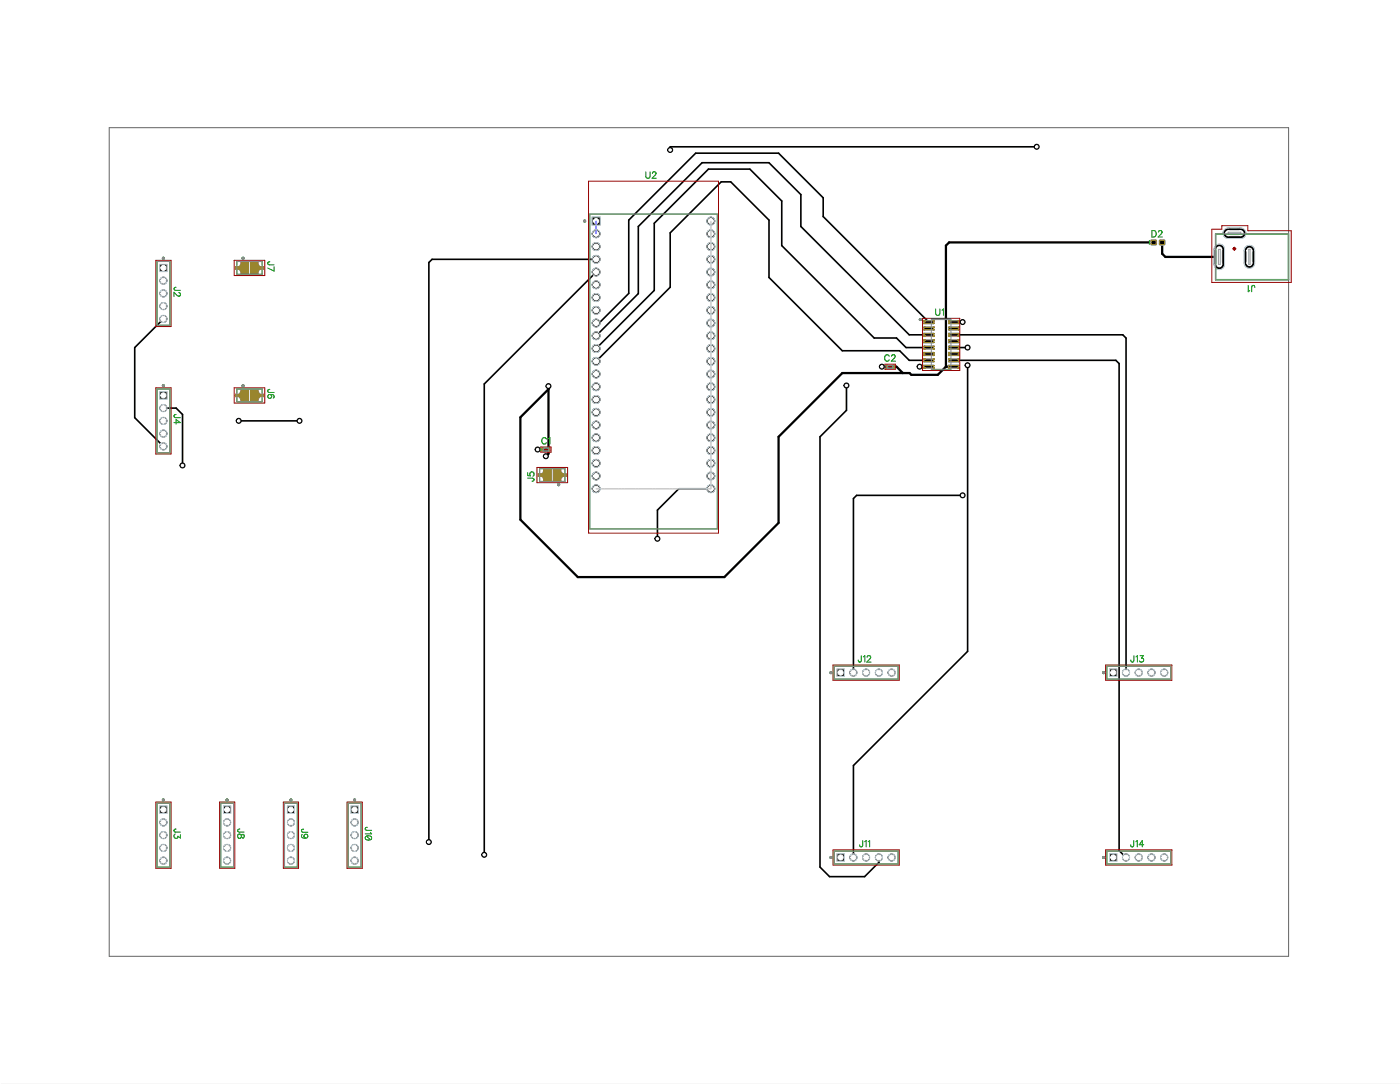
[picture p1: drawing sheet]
<svg xmlns="http://www.w3.org/2000/svg" width="279mm" height="216mm" viewBox="0 0 279 216" stroke-linecap="round" stroke-linejoin="round" font-family="sans-serif">
<defs><g id="words">
<g font-size="2.5">
<text x="128.6" y="35.9">U2</text>
<text x="229.5" y="47.6">D2</text>
<text x="53" y="52" transform="rotate(90 53 52)">J7</text>
<text x="34.3" y="57.1" transform="rotate(90 34.3 57.1)">J2</text>
<text x="250.2" y="56.4" transform="rotate(180 250.2 56.4)">J1</text>
<text x="186.4" y="63.2">U1</text>
<text x="53" y="77.5" transform="rotate(90 53 77.5)">J6</text>
<text x="176.2" y="72.3">C2</text>
<text x="34.3" y="82.5" transform="rotate(90 34.3 82.5)">J4</text>
<text x="107.9" y="88.8">C1</text>
<text x="106.8" y="95.9" transform="rotate(-90 106.8 95.9)">J5</text>
<text x="171" y="132.3">J12</text>
<text x="225.3" y="132.3">J13</text>
<text x="34.3" y="165" transform="rotate(90 34.3 165)">J3</text>
<text x="47" y="165" transform="rotate(90 47 165)">J8</text>
<text x="59.7" y="165.1" transform="rotate(90 59.7 165.1)">J9</text>
<text x="72.4" y="164.7" transform="rotate(90 72.4 164.7)">J10</text>
<text x="171.2" y="169.1">J11</text>
<text x="225.3" y="169.1">J14</text>
</g>
</g></defs>
<g fill="#000" stroke="#000" stroke-width=".2">
<path d="M31.9 52.7h1.3v1.3h-1.3zM46.9 53.3h.8l.2-.4 .3-.2a.76 .76 0 0 1 1 .5 .76 .76 0 0 1-.6 .9 .76 .76 0 0 1-.9-.7h-.8zM50.4 52.8l.4-.2h.4l.3 .2 .3 .5h.7v.1h-.7l-.4 .6-.6 .1-.4-.2-.1-.3zM118.1 43.3h1.5v1.5h-1.5zM229.5 47.9h.9v.8h-.9zM231.2 47.9h.9v.8h-.9zM242 49.7h2v2.9h-2zM244.8 45.5h2.5v1.9h-2.5zM248 49.9h2v2.5h-2zM31.9 78.1h1.3v1.3h-1.3zM46.9 78.7h.8l.2-.4 .3-.3a.76 .76 0 0 1 1 .6 .76 .76 0 0 1-.6 .9 .76 .76 0 0 1-.9-.7h-.8zM50.4 78.2l.4-.2h.4l.3 .2 .3 .5h.7v.1h-.7l-.4 .6-.6 .1-.4-.2-.1-.4z"/>
<path d="M176.7 72.8h.5v.5h-.5zM177.6 72.8h.6v.5h-.5zM184.2 63.9h1.8l.1 .5-1.9 .1zM184.2 65.1h1.8l.1 .5-1.9 .1zM184.2 66.4h1.8l.1 .5-1.9 .1zM184.2 67.7h1.8l.1 .5-1.9 .1zM184.2 68.9h1.8l.1 .6h-1.9zM184.2 70.2h1.8l.1 .5-1.9 .1zM184.2 71.5h1.8l.1 .5-1.9 .1zM184.2 72.8l1.8-.1 .1 .6h-1.9zM189.1 72.8l1.9-.1 .1 .6h-1.9zM189.1 63.9h1.9l.1 .5-1.9 .1z"/>
<path d="M189.1 65.2l1.9-.1 .1 .5-1.9 .1zM189.1 66.4h1.9l.1 .5-1.9 .1zM189.1 67.7h1.9l.1 .5-1.9 .1zM189.1 69l1.9-.1 .1 .6h-1.9zM189.1 70.2h1.9l.1 .5-1.9 .1zM189.1 71.5h1.9l.1 .5-1.9 .1zM107.3 94.6h.8l.3-.6 .5-.1 .6 .3 .1 .5-.4 .6-.6 .1-.4-.3-.1-.4h-.8zM108 89.3h.6v.5h-.6zM109 89.3h.6v.5h-.5zM110.8 94.1l.3-.2h.4l.4 .2 .2 .5h.8v.1h-.8l-.1 .3-.4 .3a.76 .76 0 0 1-.9-.2 .76 .76 0 0 1 .1-1zM166.9 133.3h1.3v1.3h-1.3zM221.2 133.3h1.4v1.3h-1.4z"/>
<path d="M31.9 160.6h1.3v1.3h-1.3zM44.6 160.6h1.4v1.3h-1.4zM57.3 160.6h1.4v1.3h-1.4zM70 160.6h1.4v1.3h-1.4zM166.9 170.1h1.3v1.4h-1.3zM221.2 170.1h1.4v1.4h-1.4zM0 0h279.1v215.9h-279.1z"/>
<circle cx="133.6" cy="29.9" r=".5"/>
<circle cx="206.6" cy="29.2" r=".5"/>
<circle cx="32.6" cy="58.4" r=".68"/>
<circle cx="32.6" cy="55.9" r=".68"/>
<circle cx="48.4" cy="53.4" r=".75"/>
<circle cx="51" cy="53.4" r=".75"/>
<circle cx="118.8" cy="54.2" r=".76"/>
<circle cx="118.8" cy="56.7" r=".76"/>
<circle cx="118.8" cy="51.6" r=".76"/>
<circle cx="118.8" cy="59.3" r=".76"/>
<circle cx="118.8" cy="46.6" r=".76"/>
<circle cx="118.8" cy="49.1" r=".76"/>
<circle cx="141.7" cy="54.2" r=".76"/>
<circle cx="141.7" cy="59.3" r=".76"/>
<circle cx="141.7" cy="51.6" r=".76"/>
<circle cx="141.7" cy="56.7" r=".76"/>
<circle cx="141.7" cy="44" r=".76"/>
<circle cx="141.7" cy="46.6" r=".76"/>
<circle cx="141.7" cy="49.1" r=".76"/>
<circle cx="243" cy="49.6" r=".99"/>
<circle cx="243" cy="52.6" r=".99"/>
<circle cx="244.8" cy="46.5" r="1"/>
<circle cx="247.3" cy="46.5" r=".99"/>
<circle cx="249" cy="52.4" r=".99"/>
<circle cx="249" cy="49.9" r=".99"/>
<circle cx="32.6" cy="63.5" r=".68"/>
<circle cx="32.6" cy="61" r=".68"/>
<circle cx="48.4" cy="78.7" r=".75"/>
<circle cx="51" cy="78.7" r=".75"/>
<circle cx="109.3" cy="76.9" r=".5"/>
<circle cx="118.8" cy="66.9" r=".76"/>
<circle cx="118.8" cy="64.3" r=".76"/>
<circle cx="118.8" cy="74.5" r=".76"/>
<circle cx="118.8" cy="72" r=".76"/>
<circle cx="118.8" cy="61.8" r=".76"/>
<circle cx="118.8" cy="79.6" r=".76"/>
<circle cx="118.8" cy="77" r=".76"/>
<circle cx="118.8" cy="69.4" r=".76"/>
<circle cx="141.7" cy="72" r=".76"/>
<circle cx="141.7" cy="74.5" r=".76"/>
<circle cx="141.7" cy="66.9" r=".76"/>
<circle cx="141.7" cy="64.3" r=".76"/>
<circle cx="141.7" cy="79.6" r=".76"/>
<circle cx="141.7" cy="61.8" r=".76"/>
<circle cx="141.7" cy="77" r=".76"/>
<circle cx="141.7" cy="69.4" r=".76"/>
<circle cx="168.7" cy="76.8" r=".5"/>
<circle cx="175.8" cy="73" r=".5"/>
<circle cx="183.3" cy="73" r=".5"/>
<circle cx="191.9" cy="64.1" r=".5"/>
<circle cx="192.9" cy="72.7" r=".5"/>
<circle cx="192.9" cy="69.2" r=".5"/>
<circle cx="32.6" cy="81.3" r=".68"/>
<circle cx="32.6" cy="88.9" r=".68"/>
<circle cx="32.6" cy="86.4" r=".68"/>
<circle cx="32.6" cy="83.8" r=".68"/>
<circle cx="36.4" cy="92.7" r=".5"/>
<circle cx="47.6" cy="83.8" r=".5"/>
<circle cx="59.7" cy="83.8" r=".5"/>
<circle cx="107.2" cy="89.5" r=".5"/>
<circle cx="108.8" cy="90.9" r=".5"/>
<circle cx="108.8" cy="94.6" r=".75"/>
<circle cx="111.3" cy="94.6" r=".75"/>
<circle cx="118.8" cy="89.7" r=".76"/>
<circle cx="118.8" cy="87.2" r=".76"/>
<circle cx="118.8" cy="92.3" r=".76"/>
<circle cx="118.8" cy="84.6" r=".76"/>
<circle cx="118.8" cy="94.8" r=".76"/>
<circle cx="118.8" cy="82.1" r=".76"/>
<circle cx="118.8" cy="97.3" r=".76"/>
<circle cx="141.7" cy="87.2" r=".76"/>
<circle cx="141.7" cy="89.7" r=".76"/>
<circle cx="141.7" cy="92.3" r=".76"/>
<circle cx="141.7" cy="84.6" r=".76"/>
<circle cx="141.7" cy="94.8" r=".76"/>
<circle cx="141.7" cy="82.1" r=".76"/>
<circle cx="141.7" cy="97.3" r=".76"/>
<circle cx="191.9" cy="98.7" r=".5"/>
<circle cx="131" cy="107.3" r=".5"/>
<circle cx="170.1" cy="134" r=".68"/>
<circle cx="172.6" cy="134" r=".68"/>
<circle cx="175.2" cy="134" r=".68"/>
<circle cx="177.7" cy="134" r=".68"/>
<circle cx="224.4" cy="134" r=".68"/>
<circle cx="227" cy="134" r=".68"/>
<circle cx="229.5" cy="134" r=".68"/>
<circle cx="232.1" cy="134" r=".68"/>
<circle cx="32.6" cy="166.3" r=".68"/>
<circle cx="32.6" cy="163.8" r=".68"/>
<circle cx="32.6" cy="168.9" r=".68"/>
<circle cx="32.6" cy="171.4" r=".68"/>
<circle cx="45.3" cy="166.3" r=".68"/>
<circle cx="45.3" cy="168.9" r=".68"/>
<circle cx="45.3" cy="163.8" r=".68"/>
<circle cx="45.3" cy="171.4" r=".68"/>
<circle cx="58" cy="166.3" r=".68"/>
<circle cx="58" cy="168.9" r=".68"/>
<circle cx="58" cy="163.8" r=".68"/>
<circle cx="58" cy="171.4" r=".68"/>
<circle cx="70.7" cy="166.3" r=".68"/>
<circle cx="70.7" cy="163.8" r=".68"/>
<circle cx="70.7" cy="168.9" r=".68"/>
<circle cx="70.7" cy="171.4" r=".68"/>
<circle cx="85.5" cy="167.7" r=".5"/>
<circle cx="96.5" cy="170.3" r=".5"/>
<circle cx="170.1" cy="170.8" r=".68"/>
<circle cx="172.6" cy="170.8" r=".68"/>
<circle cx="175.2" cy="170.8" r=".68"/>
<circle cx="177.7" cy="170.8" r=".68"/>
<circle cx="224.4" cy="170.8" r=".68"/>
<circle cx="227" cy="170.8" r=".68"/>
<circle cx="229.5" cy="170.8" r=".68"/>
<circle cx="232.1" cy="170.8" r=".68"/>
</g>
<g fill="#fff" stroke="#fff" stroke-width=".2">
<path d="M0 0h279.1v215.9h-279.1z"/>
<path d="M248.5 49.9h1v2.5h-1z"/>
<path d="M242.5 49.7h1v2.9h-1z"/>
<path d="M244.8 46h2.5v.9h-2.5z"/>
<circle cx="249" cy="49.9" r=".49"/>
<circle cx="249" cy="52.4" r=".49"/>
<circle cx="243" cy="49.6" r=".49"/>
<circle cx="243" cy="52.7" r=".49"/>
<circle cx="244.8" cy="46.4" r=".49"/>
<circle cx="247.3" cy="46.4" r=".49"/>
<circle cx="32.6" cy="53.4" r=".5"/>
<circle cx="32.6" cy="55.9" r=".5"/>
<circle cx="32.6" cy="58.4" r=".5"/>
<circle cx="32.6" cy="61" r=".5"/>
<circle cx="32.6" cy="63.5" r=".5"/>
<circle cx="32.6" cy="161.3" r=".5"/>
<circle cx="32.6" cy="163.8" r=".5"/>
<circle cx="32.6" cy="166.3" r=".5"/>
<circle cx="32.6" cy="168.9" r=".5"/>
<circle cx="32.6" cy="171.4" r=".5"/>
<circle cx="32.6" cy="78.7" r=".5"/>
<circle cx="32.6" cy="81.3" r=".5"/>
<circle cx="32.6" cy="83.8" r=".5"/>
<circle cx="32.6" cy="86.4" r=".5"/>
<circle cx="32.6" cy="88.9" r=".5"/>
<circle cx="111.3" cy="94.6" r=".51"/>
<circle cx="108.8" cy="94.6" r=".51"/>
<circle cx="48.4" cy="78.7" r=".5"/>
<circle cx="51" cy="78.7" r=".5"/>
<circle cx="48.4" cy="53.4" r=".5"/>
<circle cx="51" cy="53.4" r=".5"/>
<circle cx="45.3" cy="161.3" r=".5"/>
<circle cx="45.3" cy="163.8" r=".5"/>
<circle cx="45.3" cy="166.3" r=".5"/>
<circle cx="45.3" cy="168.9" r=".5"/>
<circle cx="45.3" cy="171.4" r=".5"/>
<circle cx="58" cy="161.3" r=".5"/>
<circle cx="58" cy="163.8" r=".5"/>
<circle cx="58" cy="166.3" r=".5"/>
<circle cx="58" cy="168.9" r=".5"/>
<circle cx="58" cy="171.4" r=".5"/>
<circle cx="70.7" cy="161.3" r=".5"/>
<circle cx="70.7" cy="163.8" r=".5"/>
<circle cx="70.7" cy="166.3" r=".5"/>
<circle cx="70.7" cy="168.9" r=".5"/>
<circle cx="70.7" cy="171.4" r=".5"/>
<circle cx="167.6" cy="170.8" r=".5"/>
<circle cx="170.1" cy="170.8" r=".51"/>
<circle cx="172.6" cy="170.8" r=".5"/>
<circle cx="175.2" cy="170.8" r=".5"/>
<circle cx="177.7" cy="170.8" r=".51"/>
<circle cx="167.6" cy="134" r=".5"/>
<circle cx="170.1" cy="134" r=".51"/>
<circle cx="172.6" cy="134" r=".5"/>
<circle cx="175.2" cy="134" r=".5"/>
<circle cx="177.7" cy="134" r=".51"/>
<circle cx="221.9" cy="134" r=".51"/>
<circle cx="224.4" cy="134" r=".51"/>
<circle cx="227" cy="134" r=".51"/>
<circle cx="229.5" cy="134" r=".51"/>
<circle cx="232.1" cy="134" r=".51"/>
<circle cx="221.9" cy="170.8" r=".51"/>
<circle cx="224.4" cy="170.8" r=".51"/>
<circle cx="227" cy="170.8" r=".51"/>
<circle cx="229.5" cy="170.8" r=".51"/>
<circle cx="232.1" cy="170.8" r=".51"/>
<circle cx="118.8" cy="44" r=".5"/>
<circle cx="118.8" cy="97.3" r=".5"/>
<circle cx="141.7" cy="51.6" r=".5"/>
<circle cx="118.8" cy="49.1" r=".5"/>
<circle cx="141.7" cy="54.2" r=".5"/>
<circle cx="118.8" cy="94.8" r=".5"/>
<circle cx="118.8" cy="92.3" r=".5"/>
<circle cx="118.8" cy="89.7" r=".5"/>
<circle cx="118.8" cy="51.6" r=".5"/>
<circle cx="118.8" cy="87.2" r=".5"/>
<circle cx="118.8" cy="74.5" r=".5"/>
<circle cx="118.8" cy="54.2" r=".5"/>
<circle cx="118.8" cy="84.6" r=".5"/>
<circle cx="118.8" cy="56.7" r=".5"/>
<circle cx="118.8" cy="82.1" r=".5"/>
<circle cx="118.8" cy="59.3" r=".5"/>
<circle cx="118.8" cy="79.6" r=".5"/>
<circle cx="118.8" cy="72" r=".5"/>
<circle cx="118.8" cy="77" r=".5"/>
<circle cx="118.8" cy="69.4" r=".5"/>
<circle cx="118.8" cy="66.9" r=".5"/>
<circle cx="118.8" cy="64.3" r=".5"/>
<circle cx="141.7" cy="77" r=".5"/>
<circle cx="118.8" cy="61.8" r=".5"/>
<circle cx="141.7" cy="92.3" r=".5"/>
<circle cx="141.7" cy="89.7" r=".5"/>
<circle cx="141.7" cy="82.1" r=".5"/>
<circle cx="141.7" cy="87.2" r=".5"/>
<circle cx="141.7" cy="84.6" r=".5"/>
<circle cx="141.7" cy="79.6" r=".5"/>
<circle cx="141.7" cy="49.1" r=".5"/>
<circle cx="141.7" cy="46.6" r=".5"/>
<circle cx="141.7" cy="74.5" r=".5"/>
<circle cx="141.7" cy="72" r=".5"/>
<circle cx="141.7" cy="69.4" r=".5"/>
<circle cx="141.7" cy="66.9" r=".5"/>
<circle cx="141.7" cy="56.7" r=".5"/>
<circle cx="141.7" cy="64.3" r=".5"/>
<circle cx="141.7" cy="59.3" r=".5"/>
<circle cx="141.7" cy="61.8" r=".5"/>
<circle cx="141.7" cy="97.3" r=".5"/>
<circle cx="118.8" cy="46.6" r=".5"/>
<circle cx="141.7" cy="94.8" r=".5"/>
<circle cx="141.7" cy="44" r=".5"/>
<circle cx="133.6" cy="29.9" r=".24"/>
<circle cx="206.6" cy="29.2" r=".24"/>
<circle cx="36.4" cy="92.7" r=".24"/>
<circle cx="131" cy="107.3" r=".24"/>
<circle cx="183.3" cy="73" r=".24"/>
<circle cx="175.8" cy="73" r=".24"/>
<circle cx="107.2" cy="89.5" r=".24"/>
<circle cx="47.6" cy="83.8" r=".24"/>
<circle cx="59.7" cy="83.8" r=".24"/>
<circle cx="191.9" cy="64.2" r=".24"/>
<circle cx="191.9" cy="98.7" r=".24"/>
<circle cx="168.7" cy="76.8" r=".23"/>
<circle cx="192.9" cy="69.2" r=".24"/>
<circle cx="192.9" cy="72.7" r=".23"/>
<circle cx="85.5" cy="167.7" r=".23"/>
<circle cx="96.5" cy="170.3" r=".23"/>
<circle cx="108.8" cy="90.9" r=".24"/>
<circle cx="109.3" cy="76.9" r=".24"/>
</g>
<path d="M21.8 25.4h235v165.1h-235z" fill="none" stroke="#636363" stroke-width=".2"/>
<g fill="none" stroke="#000" stroke-width=".32">
<path d="M206.6 29.2h-73v.7M118.8 51.7h-32.7l-.6 .6v115.4M118.8 54.2l-22.3 22.3M32.6 63.5l-5.7 5.7v14l5.7 5.7M96.5 76.5v93.8M119 64.1h.6M119 64.1l-.2 .2h.6M168.7 76.8v4.9l-5.3 5.3v85.7l1.9 1.9h7l2.9-2.8v-1M175.8 73h1.1M183.3 73h1.8M185.1 71.8h-3.9l-1.9-1.9h-11.4l-14.6-14.6v-11.5l-7.6-7.6h-2l-10.1 10.2v10.8l-14.8 14.7M185.1 64.1l-21-21v-3.7l-8.9-8.9h-16.5l-13.4 13.3v14.6l-5.9 5.9"/>
<path d="M185.1 66.7h-3.9l-21.6-21.6v-6.3l-6.3-6.4h-13.4l-12.7 12.7v13.4l-8.4 8.4M185.1 69.2h-4.5l-1.9-1.9h-4.5l-18.4-18.4v-8.9l-6.3-6.3h-8.3l-10.8 10.8v13.3l-11.6 11.6M190.1 64.1h1.8M190.1 66.7h33.7l.6 .6v66.7M190.1 69.2h2.8M190.1 71.8h32.3M192.9 72.8v56.9l-22.8 22.8v18.3M222.4 71.8l.7 .6v97l1.3 1.4M32.6 81.3h2.5l1.3 1.3v10.1M47.6 83.8h12.1M107.2 89.5h1.1M141.7 97.3h-6.4l-4.3 4.3v5.7"/>
<path d="M191.9 98.7h-21.2l-.6 .6v34.7"/>
</g>
<path d="M229.9 48.3h-40.7l-.7 .6v24.1M231.6 48.3v2.2l.7 .7h10.7M243 51.2h.1M109.3 76.9v13.5l-.5 .5M177.9 73h.8l1.3 1.3M188.5 73h1.6M188.5 73l-1.6 1.7h-5.3l-.3-.4h-13.4l-12.7 12.7v17.1l-10.8 10.8h-29.2l-11.5-11.4v-20.4l5.6-5.6" fill="none" stroke="#000" stroke-width=".45"/>
<circle cx="188.5" cy="73" r=".23" fill="#000"/>
<g fill="none" stroke="#bfd4de" stroke-width=".2">
<path d="M31.8 52.6h1.5v1.5h-1.5zM118 43.2h1.6v1.7h-1.6zM229.6 47.7l.8 .1M229.6 47.7l-.3 .3 .1 .7 1 .1M230.2 47.7h.1M230.4 47.8h.1M230.4 48.8h.1M230.5 47.8v.1M230.5 48.7l-.1 .1M230.5 47.9v.8M230.5 48.7h.1M230.5 47.9v.1"/>
<path d="M230.5 48.6h.1M231.1 48.6h.1M231.1 47.9v.1M231.1 47.9v.8M231.1 48.7h.1M231.1 47.8v.1M231.3 47.7h.1M231.9 47.7h.1M232 47.7l-.9 .1M232 47.7l.2 .3v.7l-.2 .1-.9-.1M242 49.6v3.1a1.04 1.04 0 0 0 1 1 1.04 1.04 0 0 0 1.1-1v-3.1M242 49.7a1.04 1.04 0 0 1 1-1.1 1.04 1.04 0 0 1 1.1 1.1"/>
<path d="M244.8 45.4h2.5a1.05 1.05 0 0 1 1.1 1.1 1.05 1.05 0 0 1-1.1 1h-2.5M244.8 45.4a1.05 1.05 0 0 0-1 1.1 1.05 1.05 0 0 0 1 1M248.3 49.2a1.05 1.05 0 0 1 1.1-.3 1.05 1.05 0 0 1 .7 1v2.5a1.05 1.05 0 0 1-1.1 1.1 1.05 1.05 0 0 1-1-1.1v-2.5zM31.8 78h1.5v1.5h-1.5zM176.6 73.2v.1M176.6 73.3h.1M176.6 72.8v.1M176.6 72.7v.6M176.6 73.4h.1M176.6 72.7h.1M176.7 72.7h.5M176.7 72.7h-.1"/>
<path d="M176.7 72.7h.1M177.1 72.7h.1M177.2 72.7v.6M177.2 73.4h-.1M177.2 73.3v.1M177.2 73.3h-.6M177.3 73.3h-.1M177.6 73.2v.1M177.6 73.3l.6 .1M177.6 72.8v.5M177.6 73.3l.1 .1M177.7 72.7h.5"/>
<path d="M177.7 72.7l-.1 .2M177.7 72.7h.1M178.1 72.7h.1M178.2 72.7l.1 .2M178.2 72.7v.7M178.3 73.2l-.1 .2M184.1 65.2l2-.1v.6l-2 .1zM184.1 67.7l2-.1v.6l-2 .1zM184.1 63.8l2 .1M184.1 63.8v.1M184.1 64.5h.1M184.1 65.1h.1"/>
<path d="M184.1 65.7h.1M184.1 66.4h.1M184.1 67h2M184.1 67.6v.1M184.1 68.3h.1M184.1 68.9h.1M184.1 69.5l2 .1M184.1 70.8h.1M184.1 71.5h.1M184.1 72.1h2M184.1 73.3v.1M184.1 72.7v.7h2v-.7"/>
<path d="M184.1 67v-.7h2v.7M184.1 69.6v-.7h2v.7M184.1 70.2v.6h2v-.6M184.1 72.1v-.7h2v.7M184.1 63.8v.7M186.1 63.8v.7M186.1 66.4h.1M186.1 68.9h.1M186.1 71.5h.1M186.1 72.7h-2M186.1 70.2h-2M186.1 64.4l-2 .1"/>
<path d="M186.1 65.1h.1M186.1 65.7h.1M186.1 67h.1M186.1 67.7h.1M186.1 68.3h.1M186.1 69.5h.1M186.1 70.2h.1M186.1 70.8h.1M186.1 72.1h.1M186.1 72.7v.1M186.1 73.3h.1M189 65.2h2.1l-.1 .6-2-.1"/>
<path d="M189 66.4l2-.1v.7M189 67.7h2.1l-.1 .6-2-.1M189 69l2-.1v.7M189 71.5l2-.1v.7M189 64.4l.1 .1M189.1 65.1v.6M189.1 66.4v.6M189.1 67.7v.6M189.1 68.9v.7M189.1 71.5v.6M189.1 72.7h2M189.1 65.1h.1"/>
<path d="M189.1 65.7h.1M189.1 66.4h.1M189.1 67h2M189.1 67.6h.1M189.1 68.3h.1M189.1 68.9h.1M189.1 69.6h2M189.1 70.2h2M189.1 70.8h.1M189.1 71.5h.1M189.1 72.1h2M189.1 73.4h.1"/>
<path d="M189.1 70.2v.6M189.1 72.7v.6M189.1 63.8l-.1 .1M191 72.7v.7l-2-.1M191 70.2v.6h-2M191 63.8v.7M191.1 65.1h.1M191.1 65.7h.1M191.1 66.4h.1M191.1 67.6h.1M191.1 68.3h.1M191.1 68.9h.1"/>
<path d="M191.1 70.8h.1M191.1 71.5h.1M191.1 63.8h-2v.7h2M191.1 63.8v.1M191.1 64.5h.1M191.1 67h.1M191.1 69.5v.1M191.1 70.2h.1M191.1 72.1h.1M191.1 72.7h.1M191.1 73.3v.1M108 89.8l.1 .1h.4"/>
<path d="M108 89.2v.7M108.5 89.2h-.4l-.1 .1M108.5 89.2h.1M108.5 89.2l.1 .1M108.6 89.9h-.1M108.6 89.3v.5M108.6 89.8l-.1 .1M109 89.7v.1M109 89.3l.1 .6M109 89.3h.1M109 89.8l.6 .1M109 89.2v.2"/>
<path d="M109 89.2h.5l.2 .2M109 89.2h.1M109.6 89.2l.1 .6M109.6 89.9h.1M109.6 89.8v.1M109.6 89.8h.1M109.7 89.8h.1M109.7 89.7l-.1 .1M166.8 133.2h1.5v1.5h-1.5zM221.2 133.2h1.4v1.5h-1.4zM31.8 160.5h1.5v1.5h-1.5zM44.5 160.5h1.5v1.5h-1.5z"/>
<path d="M57.2 160.5h1.5v1.5h-1.5zM70 160.5h1.4v1.5h-1.4zM166.8 170h1.5v1.5h-1.5zM221.2 170h1.4v1.5h-1.4z"/>
<circle cx="32.6" cy="55.9" r=".73"/>
<circle cx="32.6" cy="58.4" r=".73"/>
<circle cx="48.5" cy="53.4" r=".8"/>
<circle cx="51" cy="53.4" r=".8"/>
<circle cx="118.8" cy="49.1" r=".81"/>
<circle cx="118.8" cy="56.7" r=".81"/>
<circle cx="118.8" cy="59.3" r=".81"/>
<circle cx="118.8" cy="51.7" r=".81"/>
<circle cx="118.8" cy="54.2" r=".81"/>
<circle cx="118.8" cy="46.6" r=".81"/>
<circle cx="141.7" cy="49.1" r=".81"/>
<circle cx="141.7" cy="56.7" r=".81"/>
<circle cx="141.7" cy="59.3" r=".81"/>
<circle cx="141.7" cy="44" r=".81"/>
<circle cx="141.7" cy="51.7" r=".81"/>
<circle cx="141.7" cy="54.2" r=".81"/>
<circle cx="141.7" cy="46.6" r=".81"/>
<circle cx="32.6" cy="63.5" r=".73"/>
<circle cx="32.6" cy="61" r=".73"/>
<circle cx="48.5" cy="78.7" r=".8"/>
<circle cx="51" cy="78.7" r=".8"/>
<circle cx="118.8" cy="79.6" r=".81"/>
<circle cx="118.8" cy="64.3" r=".81"/>
<circle cx="118.8" cy="72" r=".81"/>
<circle cx="118.8" cy="74.5" r=".81"/>
<circle cx="118.8" cy="66.9" r=".81"/>
<circle cx="118.8" cy="77" r=".81"/>
<circle cx="118.8" cy="69.4" r=".81"/>
<circle cx="118.8" cy="61.8" r=".81"/>
<circle cx="141.7" cy="79.6" r=".81"/>
<circle cx="141.7" cy="72" r=".81"/>
<circle cx="141.7" cy="64.3" r=".81"/>
<circle cx="141.7" cy="74.5" r=".81"/>
<circle cx="141.7" cy="66.9" r=".81"/>
<circle cx="141.7" cy="77" r=".81"/>
<circle cx="141.7" cy="69.4" r=".81"/>
<circle cx="141.7" cy="61.8" r=".81"/>
<circle cx="32.6" cy="88.9" r=".73"/>
<circle cx="32.6" cy="81.3" r=".73"/>
<circle cx="32.6" cy="83.8" r=".73"/>
<circle cx="32.6" cy="86.4" r=".73"/>
<circle cx="108.8" cy="94.6" r=".8"/>
<circle cx="111.3" cy="94.6" r=".8"/>
<circle cx="118.8" cy="94.8" r=".81"/>
<circle cx="118.8" cy="87.2" r=".81"/>
<circle cx="118.8" cy="97.4" r=".81"/>
<circle cx="118.8" cy="89.7" r=".81"/>
<circle cx="118.8" cy="82.1" r=".81"/>
<circle cx="118.8" cy="92.3" r=".81"/>
<circle cx="118.8" cy="84.7" r=".81"/>
<circle cx="141.7" cy="94.8" r=".81"/>
<circle cx="141.7" cy="87.2" r=".81"/>
<circle cx="141.7" cy="97.4" r=".81"/>
<circle cx="141.7" cy="89.7" r=".81"/>
<circle cx="141.7" cy="82.1" r=".81"/>
<circle cx="141.7" cy="92.3" r=".81"/>
<circle cx="141.7" cy="84.7" r=".81"/>
<circle cx="170.1" cy="134" r=".73"/>
<circle cx="172.6" cy="134" r=".73"/>
<circle cx="175.2" cy="134" r=".73"/>
<circle cx="177.7" cy="134" r=".73"/>
<circle cx="224.4" cy="134" r=".73"/>
<circle cx="227" cy="134" r=".73"/>
<circle cx="229.5" cy="134" r=".73"/>
<circle cx="232.1" cy="134" r=".73"/>
<circle cx="32.6" cy="163.8" r=".73"/>
<circle cx="32.6" cy="171.4" r=".73"/>
<circle cx="32.6" cy="166.3" r=".73"/>
<circle cx="32.6" cy="168.9" r=".73"/>
<circle cx="45.3" cy="163.8" r=".73"/>
<circle cx="45.3" cy="171.4" r=".73"/>
<circle cx="45.3" cy="166.3" r=".73"/>
<circle cx="45.3" cy="168.9" r=".73"/>
<circle cx="58" cy="163.8" r=".73"/>
<circle cx="58" cy="171.4" r=".73"/>
<circle cx="58" cy="166.3" r=".73"/>
<circle cx="58" cy="168.9" r=".73"/>
<circle cx="70.7" cy="163.8" r=".73"/>
<circle cx="70.7" cy="171.4" r=".73"/>
<circle cx="70.7" cy="166.3" r=".73"/>
<circle cx="70.7" cy="168.9" r=".73"/>
<circle cx="170.1" cy="170.8" r=".73"/>
<circle cx="172.6" cy="170.8" r=".73"/>
<circle cx="175.2" cy="170.8" r=".73"/>
<circle cx="177.7" cy="170.8" r=".73"/>
<circle cx="224.4" cy="170.8" r=".73"/>
<circle cx="227" cy="170.8" r=".73"/>
<circle cx="229.5" cy="170.8" r=".73"/>
<circle cx="232.1" cy="170.8" r=".73"/>
</g>
<g fill="none" stroke="#99852e" stroke-width=".2">
<path d="M229.5 48.6h.1M229.5 47.9v.1M229.5 47.9l-.1 .7 .2 .1M229.5 47.9l.9 .1M229.6 48.7h.1M229.6 47.8v.1M230.3 47.8v.1M230.3 48.7h-.7M230.4 48.7h-.1M230.4 48.7h.1M230.4 47.9v.7M230.4 48.6v.1"/>
<path d="M230.4 48h.1M230.4 48.6h.1M231.1 48.6l.1 .1M231.2 48v.6M231.2 48.6h.1M231.2 47.9l-.1 .1M231.2 48.7h.8M231.2 48.7h.1M231.3 47.8v.1M232 47.8v.1M232 48.7h.1M232.1 47.9l-.9 .1"/>
<path d="M232.1 47.9h.1M232.1 47.9v.7l-.1 .1M232.1 48.6h.1M176.7 73.2h.1M176.7 72.8v.5M176.7 73.3h.1M176.7 72.8h.1M176.7 72.8h.4v.5h-.4M176.7 72.8v.1M177.1 72.8h.1M177.1 73.3h.1M177.7 73.3h.1"/>
<path d="M177.7 72.8l.5 .1M177.7 72.8v.5l.5-.1M177.7 72.8h.1M178.1 72.8h.1M178.1 73.3h.1M178.2 72.8h.1M178.2 73.3h.1M178.2 72.8v.5M184.2 64.4h.1M184.2 65.6h.1M184.2 65.7h.1M184.2 66.9h.1"/>
<path d="M184.2 66.5h.1M184.2 68.2h.1M184.2 69.5h.1M184.2 69h.1M184.2 70.7h.1M184.2 72h.1M184.2 71.5h.1M184.2 73.3h.1M184.2 72.8h1.8M184.2 73.3h1.8M184.2 63.9h1.8M184.2 64.4h1.8"/>
<path d="M184.2 63.9v.5M184.2 65.2v.5M184.2 66.4v.5M184.2 67.7v.5M184.2 69v.5M184.2 70.3v.4M184.2 71.5v.5M184.2 72.8v.5M184.2 65.2h1.8M184.2 65.7h1.8M184.2 66.4h1.8M184.2 66.9h1.8"/>
<path d="M184.2 67.7h1.8M184.2 68.2h1.8M184.2 69h1.8M184.2 69.5h1.8M184.2 70.3h1.8M184.2 70.7h1.8M184.2 71.5h1.8M184.2 72h1.8M184.2 63.9h.1M184.2 65.2h.1M184.2 66.4h.1M184.2 67.7h.1"/>
<path d="M184.2 70.3h.1M184.2 72.8h.1M186 63.9h.1M186 64.4h.1M186 65.2h.1M186 65.7h.1M186 66.4h.1M186 66.9h.1M186 67.7h.1M186 68.2h.1M186 69h.1M186 69.5h.1"/>
<path d="M186 70.3h.1M186 70.7h.1M186 71.5h.1M186 72h.1M186 72.8h.1M186 73.3h.1M186 65.6h.1M186 66.5h.1M186 63.9v.5M186 65.2v.5M186 66.4v.5M186 67.7v.5"/>
<path d="M186 69v.5M186 70.3v.4M186 71.5v.5M186 72.8v.5M189.1 73.3h.1M189.1 64.4h.1M189.1 65.6h.1M189.1 65.7h.1M189.1 66.9h.1M189.1 66.5h.1M189.1 68.2h.1M189.1 69.5h.1"/>
<path d="M189.1 69h.1M189.1 70.7h.1M189.1 72h.1M189.1 71.5h.1M189.1 72.8h1.9M189.1 73.3h1.9M189.1 63.9h1.9M189.1 64.4h1.9M189.1 65.2h1.9M189.1 65.7h1.9M189.1 66.4h1.9M189.1 66.9h1.9"/>
<path d="M189.1 67.7h1.9M189.1 68.2h1.9M189.1 69h1.9M189.1 69.5h1.9M189.1 70.3h1.9M189.1 70.7h1.9M189.1 71.5h1.9M189.1 72h1.9M189.1 63.9v.5M189.1 65.2v.5M189.1 66.4v.5M189.1 67.7v.5"/>
<path d="M189.1 69v.5M189.1 70.3v.4M189.1 71.5v.5M189.1 72.8v.5M189.1 72.8h.1M189.1 63.9h.1M189.1 65.2h.1M189.1 66.4h.1M189.1 67.7h.1M189.1 70.3h.1M191 72.8h.1M191 73.3h.1"/>
<path d="M191 63.9h.1M191 64.4h.1M191 65.2h.1M191 65.7h.1M191 66.4h.1M191 66.9h.1M191 67.7h.1M191 68.2h.1M191 69h.1M191 69.5h.1M191 70.3h.1M191 70.7h.1"/>
<path d="M191 71.5h.1M191 72h.1M191 65.6h.1M191 66.5h.1M191 63.9v.5M191 65.2v.5M191 66.4v.5M191 67.7v.5M191 69v.5M191 70.3v.4M191 71.5v.5M191 72.8v.5"/>
<path d="M108 89.7l.1 .1M108.1 89.3h.1M108.1 89.3h.4v.5h-.4M108.1 89.8h.1M108.1 89.3v.5M108.5 89.3h.1M108.5 89.8h.1M108.5 89.7v.1M109.1 89.7h.1M109.1 89.7v.1M109.1 89.8h.1M109.1 89.3h.5"/>
<path d="M109.1 89.3v.1M109.1 89.3v.5h.4M109.1 89.3h.1M109.5 89.3l.1 .5M109.5 89.3h.1M109.5 89.8h.1M109.6 89.8h.1M109.6 89.7l-.1 .1"/>
</g>
<path d="M242.9 49.7h.3v3h-.3zM244.8 46.3h2.5v.4h-2.5zM248.9 49.7h.3v3h-.3zM176.9 72.8h.2v.5h-.2zM177.7 72.8h.2v.5h-.2zM108.3 89.3h.2v.5h-.2zM109.1 89.3h.2v.5h-.2z" fill="none" stroke="#969696" stroke-width=".2"/>
<g fill="none" stroke="#000" stroke-width=".2">
<path d="M31.9 55.9h1.4M31.9 58.4h1.4M47.7 53.4h1.5M50.2 53.4h1.6M118.8 45.8v1.5M118.8 48.4v1.5M118.8 50.9v1.5M118.8 53.4v1.6M118.8 56v1.5M118.8 58.5v1.5M141.7 43.3v1.5M141.7 45.8v1.5"/>
<path d="M141.7 48.4v1.5M141.7 50.9v1.5M141.7 53.4v1.6M141.7 56v1.5M141.7 58.5v1.5M31.9 61h1.4M31.9 63.5h1.4M47.7 78.7h1.5M50.2 78.7h1.6M118.8 61v1.6M118.8 63.6v1.5M118.8 66.1v1.5"/>
<path d="M118.8 68.7v1.5M118.8 71.2v1.5M118.8 73.7v1.6M118.8 76.3v1.5M118.8 78.8v1.5M141.7 61v1.6M141.7 63.6v1.5M141.7 66.1v1.5M141.7 68.7v1.5M141.7 71.2v1.5M141.7 73.7v1.6M141.7 76.3v1.5"/>
<path d="M141.7 78.8v1.5M31.9 81.3h1.4M31.9 83.8h1.4M31.9 86.4h1.4M31.9 88.9h1.4M108.1 94.6h1.5M110.6 94.6h1.5M118.8 81.4v1.5M118.8 83.9v1.5M118.8 86.4v1.6M118.8 89v1.5M118.8 91.5v1.5"/>
<path d="M118.8 94.1v1.5M118.8 96.6v1.5M141.7 81.4v1.5M141.7 83.9v1.5M141.7 86.4v1.6M141.7 89v1.5M141.7 91.5v1.5M141.7 94.1v1.5M141.7 96.6v1.5M170.1 133.3v1.4M172.6 133.3v1.4M175.2 133.3v1.4"/>
<path d="M177.7 133.3v1.4M224.4 133.3v1.4M227 133.3v1.4M229.5 133.3v1.4M232.1 133.3v1.4M31.9 163.8h1.4M31.9 166.3h1.4M31.9 168.9h1.4M31.9 171.4h1.4M44.6 163.8h1.4M44.6 166.3h1.4M44.6 168.9h1.4"/>
<path d="M44.6 171.4h1.4M57.3 163.8h1.4M57.3 166.3h1.4M57.3 168.9h1.4M57.3 171.4h1.4M70 163.8h1.4M70 166.3h1.4M70 168.9h1.4M70 171.4h1.4M170.1 170.1v1.4M172.6 170.1v1.4M175.2 170.1v1.4"/>
<path d="M177.7 170.1v1.4M224.4 170.1v1.4M227 170.1v1.4M229.5 170.1v1.4M232.1 170.1v1.4"/>
</g>
<g fill="#bfd4de" stroke="#bfd4de" stroke-width=".2">
<path d="M110.7 94.1a.85 .85 0 0 1 .9-.3 .85 .85 0 0 1 .6 .7h.8v.3h-.8l-.2 .4-.3 .2a.86 .86 0 0 1-1.1-.3 .86 .86 0 0 1 .1-1z"/>
<path d="M107.2 94.5h.8l.3-.6 .6-.1 .6 .3 .2 .7-.4 .5-.7 .2-.4-.3-.2-.4h-.8z"/>
<path d="M46.8 78.6h.8l.2-.4 .4-.2a.85 .85 0 0 1 1.1 .5 .85 .85 0 0 1-.6 1.1 .85 .85 0 0 1-1.1-.7h-.8z"/>
<path d="M50.4 78.1l.3-.2h.5l.5 .3 .1 .4h.8v.3h-.8l-.4 .6h-.8l-.4-.5v-.5z"/>
<path d="M46.8 53.2h.8l.2-.4 .4-.2a.85 .85 0 0 1 1.1 .5 .85 .85 0 0 1-.6 1.1 .85 .85 0 0 1-1.1-.7h-.8z"/>
<path d="M50.4 52.8l.3-.3h.5l.5 .3 .1 .4h.8v.3h-.8l-.4 .6h-.8l-.4-.5v-.5z"/>
</g>
<g fill="#99852e" stroke="#99852e" stroke-width=".2">
<path d="M110.3 93.5h1.5v.5l.3 .4h.8v.5h-.8l-.3 .3v.5h-1.5z"/>
<path d="M107.3 94.4h.7l.4-.4v-.5h1.5v2.2h-1.5v-.5l-.4-.3h-.7z"/>
<path d="M46.9 78.5h.8l.3-.4v-.4h1.5v2.1h-1.5v-.4l-.3-.4h-.8z"/>
<path d="M49.9 77.7h1.6v.4l.3 .4h.7v.5h-.7l-.3 .4v.4h-1.6z"/>
<path d="M46.9 53.1h.8l.3-.4v-.4h1.5v2.1h-1.5v-.4l-.3-.4h-.8z"/>
<path d="M49.9 52.3h1.6v.4l.3 .4h.7v.5h-.7l-.3 .4v.4h-1.6z"/>
</g>
<g fill="none" stroke="#960000" stroke-width=".2">
<path d="M117.3 36.1h25.9v70.1h-25.9zM31.1 51.8h3v13.2h-3zM46.7 51.8h6.1v3.1h-6.1zM241.5 45.7h2v-.7h5.2v1h8.7v10.3h-15.9zM245.7 49.6h.7M246 49.2v.7M31.1 77.2h3v13.2h-3zM46.7 77.2h6.1v3.1h-6.1zM176.4 72.5h2v1.1h-2zM177.1 73h.7M177.4 72.7v.7M183.9 63.4h7.4v10.4h-7.4z"/>
<path d="M107 93.1h6.1v3h-6.1zM107.8 89h2v1.1h-2zM108.5 89.5h.7M108.8 89.2v.7M166 132.5h13.2v3h-13.2zM220.4 132.5h13.2v3h-13.2zM31.1 159.7h3v13.2h-3zM43.8 159.7h3v13.2h-3zM56.5 159.7h3v13.2h-3zM69.2 159.7h3v13.2h-3zM166 169.3h13.2v3h-13.2zM220.4 169.3h13.2v3h-13.2z"/>
<circle cx="246" cy="49.5" r=".24"/>
<circle cx="177.4" cy="73" r=".24"/>
<circle cx="108.8" cy="89.5" r=".24"/>
</g>
<path d="M242.4 46.7h14.4v9h-14.4zM176.9 72.8h1v.5h-1zM108.3 89.3h1v.5h-1z" fill="none" stroke="#009663" stroke-width=".2"/>
<g fill="none" stroke="#009600" stroke-width=".2">
<path d="M128.7 34.2v.9l.4 .4 .4-.2 .1-1.1M130 34.5l.2-.2 .3-.1 .3 .4-.8 .9h.8M31.3 52.1h2.5v12.7h-2.5zM32.6 51.2v.5M35.1 57.2l-.4 .3 .1 .3h1.2M35.6 58.3l.4 .2v.3l-.3 .2-.4-.2-.6-.6v.9M47.2 52.9v-.8h5v.8M47.2 53.8v.8h5v-.8M48.3 51.4h.3M53.8 52.1l-.4 .2 .1 .4 1.1 .1M54.6 53.1v.9l-1.2-.6M116.3 44h.4"/>
<path d="M117.6 42.6h25.4v62.7h-25.4zM229.1 47.9v.8M229.6 45.9h.4a.69 .69 0 0 1 .5 .7 .69 .69 0 0 1-.5 .6h-.4zM230.9 46.2l.2-.3h.3l.2 .3-.2 .4-.6 .6h.9M243.6 46.6h-1.3v2.2M248.5 46.6h8.4v9.2h-14.6v-2.3M248.8 56.8v1.3l.3-.2M250.1 57.3l-.1-.4-.4 .1-.1 1.1M31.3 77.5h2.5v12.7h-2.5zM32.6 76.6v.4M47.2 78.3v-.8h5v.8M47.2 79.2v.8h5v-.8"/>
<path d="M48.3 76.8h.3M53.8 77.6l-.4 .1 .1 .4 1.1 .1M53.8 78.6a.59 .59 0 0 1 .8 .4l-.1 .3M176.4 72.8v.5M177.2 71a.47 .47 0 0 0-.5-.3 .47 .47 0 0 0-.4 .4v.4a.47 .47 0 0 0 .4 .4 .47 .47 0 0 0 .5-.3M177.7 71l.1-.3h.4l.2 .3-.8 .9h.9M183.2 63.7h.4M185.6 63.5h3.9M185.6 73.7h3.9M186.5 61.5v1l.4 .3 .4-.2v-1.1M187.7 61.8l.3-.3v1.3M34.7 84.2h1.3l-.9-.6v.9"/>
<path d="M35.1 82.6l-.4 .2 .1 .3 1.2 .1M105.2 95.2l1.1 .1 .1 .3-.4 .2M105.2 94.1v.6l.5 .1a.45 .45 0 0 1 0-.7 .45 .45 0 0 1 .7 .1 .45 .45 0 0 1-.2 .6M107.6 95.1v.8h5v-.8M107.6 94.2v-.9h5v.9M107.8 89.3v.5M108.9 87.5a.47 .47 0 0 0-.5-.3 .47 .47 0 0 0-.4 .4v.4a.47 .47 0 0 0 .4 .4 .47 .47 0 0 0 .5-.3M109.3 87.4l.3-.2v1.2M111.1 96.5h.5M165.4 134h.4M166.3 132.7h12.7v2.5h-12.7zM171.7 130.6l-.1 1.2h-.4l-.1-.4"/>
<path d="M172.1 130.8l.3-.2v1.3M172.8 130.9l.3-.3 .3 .1 .1 .1-.1 .5-.6 .6h.8M219.8 134h.4M220.6 132.7h12.7v2.5h-12.7zM226 130.6v1.2h-.5l-.1-.4M226.4 130.8l.3-.2v1.3M227.2 130.6h.7l-.4 .5a.42 .42 0 0 1 .4 .4 .42 .42 0 0 1-.3 .4 .42 .42 0 0 1-.5-.3M32.6 159.1v.5M45.3 159.1v.5M58 159.1v.5M70.7 159.1v.5M31.3 160h2.5v12.7h-2.5z"/>
<path d="M34.9 166.1a.42 .42 0 0 0-.3 .5 .42 .42 0 0 0 .5 .4 .42 .42 0 0 0 .4-.5l.5 .4v-.7M35.1 165.1l-.4 .3 .1 .3h1.2M44 160h2.5v12.7h-2.5zM47.5 166.2h.4l.3 .6h.4l.1-.4-.1-.2h-.2l-.5 .7h-.4l-.1-.2zM47.8 165.1l-.4 .1v.3l.1 .2h1.2M56.7 160h2.6v12.7h-2.6zM60.3 166.2l-.1 .1a.39 .39 0 0 0 .1 .6h.6M60.5 165.2h-.3l-.1 .2 .1 .3 1.2 .1M69.4 160h2.6v12.7h-2.6zM73 166.5a.38 .38 0 0 0-.2 .4 .38 .38 0 0 0 .2 .4h.8M73 166.5h.3a.56 .56 0 0 1 .8 .5l-.3 .3M73 166.5l.8 .8"/>
<path d="M73.2 164.8h-.3l-.1 .2 .1 .3 1.2 .1M73.8 165.8l.3 .3h-1.3M165.4 170.8h.4M166.3 169.5h12.7v2.6h-12.7zM172 167.4l-.1 1.2h-.4l-.2-.3M172.3 167.6l.3-.2v1.3M173 167.6l.3-.2v1.3M219.8 170.8h.4M220.6 169.5h12.7v2.6h-12.7zM226 167.4l-.1 1.2h-.4l-.1-.3M226.4 167.6l.3-.2v1.3M228 168.3h-.9l.6-.9v1.3"/>
<circle cx="53.8" cy="79" r=".39"/>
<circle cx="61" cy="166.5" r=".39"/>
</g>
<g fill="none" stroke="#8a8a8a" stroke-width=".2">
<path d="M31.3 52.1h2.5v12.7h-2.5zM32.6 51.2v.5M47.2 52.1h5v2.5h-5zM48.3 51.4h.3M116.3 44h.4M117.6 42.6h25.4v62.7h-25.4zM242.3 46.6h14.6v9.2h-14.6zM31.3 77.5h2.5v12.7h-2.5zM32.6 76.6v.4M47.2 77.5h5v2.5h-5zM48.3 76.8h.3M176.9 72.9l.2-.2h.9v.6h-1.1z"/>
<path d="M183.2 63.7h.4M185.6 63.7h3.9v9.8h-3.9zM107.6 93.3h5v2.6h-5zM108.3 89.4l.2-.2h.9v.6h-1.1zM111.1 96.5h.5M165.4 134h.4M166.3 132.7h12.7v2.5h-12.7zM219.8 134h.4M220.6 132.7h12.7v2.5h-12.7zM32.6 159.1v.5M45.3 159.1v.5M58 159.1v.5"/>
<path d="M70.7 159.1v.5M31.3 160h2.5v12.7h-2.5zM44 160h2.5v12.7h-2.5zM56.7 160h2.6v12.7h-2.6zM69.4 160h2.6v12.7h-2.6zM165.4 170.8h.4M166.3 169.5h12.7v2.6h-12.7zM219.8 170.8h.4M220.6 169.5h12.7v2.6h-12.7z"/>
</g>
<g fill="#009600" stroke="#009600" stroke-width=".2">
<circle cx="32.6" cy="51.4" r=".19"/>
<circle cx="32.6" cy="159.3" r=".19"/>
<circle cx="32.6" cy="76.8" r=".19"/>
<circle cx="111.3" cy="96.5" r=".2"/>
<circle cx="48.4" cy="76.8" r=".19"/>
<circle cx="48.4" cy="51.4" r=".19"/>
<circle cx="45.3" cy="159.3" r=".19"/>
<circle cx="58" cy="159.3" r=".19"/>
<circle cx="70.7" cy="159.3" r=".19"/>
<circle cx="165.6" cy="170.8" r=".2"/>
<circle cx="165.6" cy="134" r=".2"/>
<circle cx="220" cy="134" r=".2"/>
<circle cx="220" cy="170.8" r=".2"/>
<circle cx="183.4" cy="63.6" r=".19"/>
<circle cx="116.5" cy="44" r=".19"/>
</g>
<g fill="#8a8a8a" stroke="#8a8a8a" stroke-width=".2">
<circle cx="32.6" cy="51.4" r=".19"/>
<circle cx="32.6" cy="159.3" r=".19"/>
<circle cx="32.6" cy="76.8" r=".19"/>
<circle cx="111.3" cy="96.5" r=".2"/>
<circle cx="48.4" cy="76.8" r=".19"/>
<circle cx="48.4" cy="51.4" r=".19"/>
<circle cx="45.3" cy="159.3" r=".19"/>
<circle cx="58" cy="159.3" r=".19"/>
<circle cx="70.7" cy="159.3" r=".19"/>
<circle cx="165.6" cy="170.8" r=".2"/>
<circle cx="165.6" cy="134" r=".2"/>
<circle cx="220" cy="134" r=".2"/>
<circle cx="220" cy="170.8" r=".2"/>
<circle cx="183.4" cy="63.6" r=".19"/>
<circle cx="116.5" cy="44" r=".19"/>
</g>
<use href="#words"/>
</svg>
